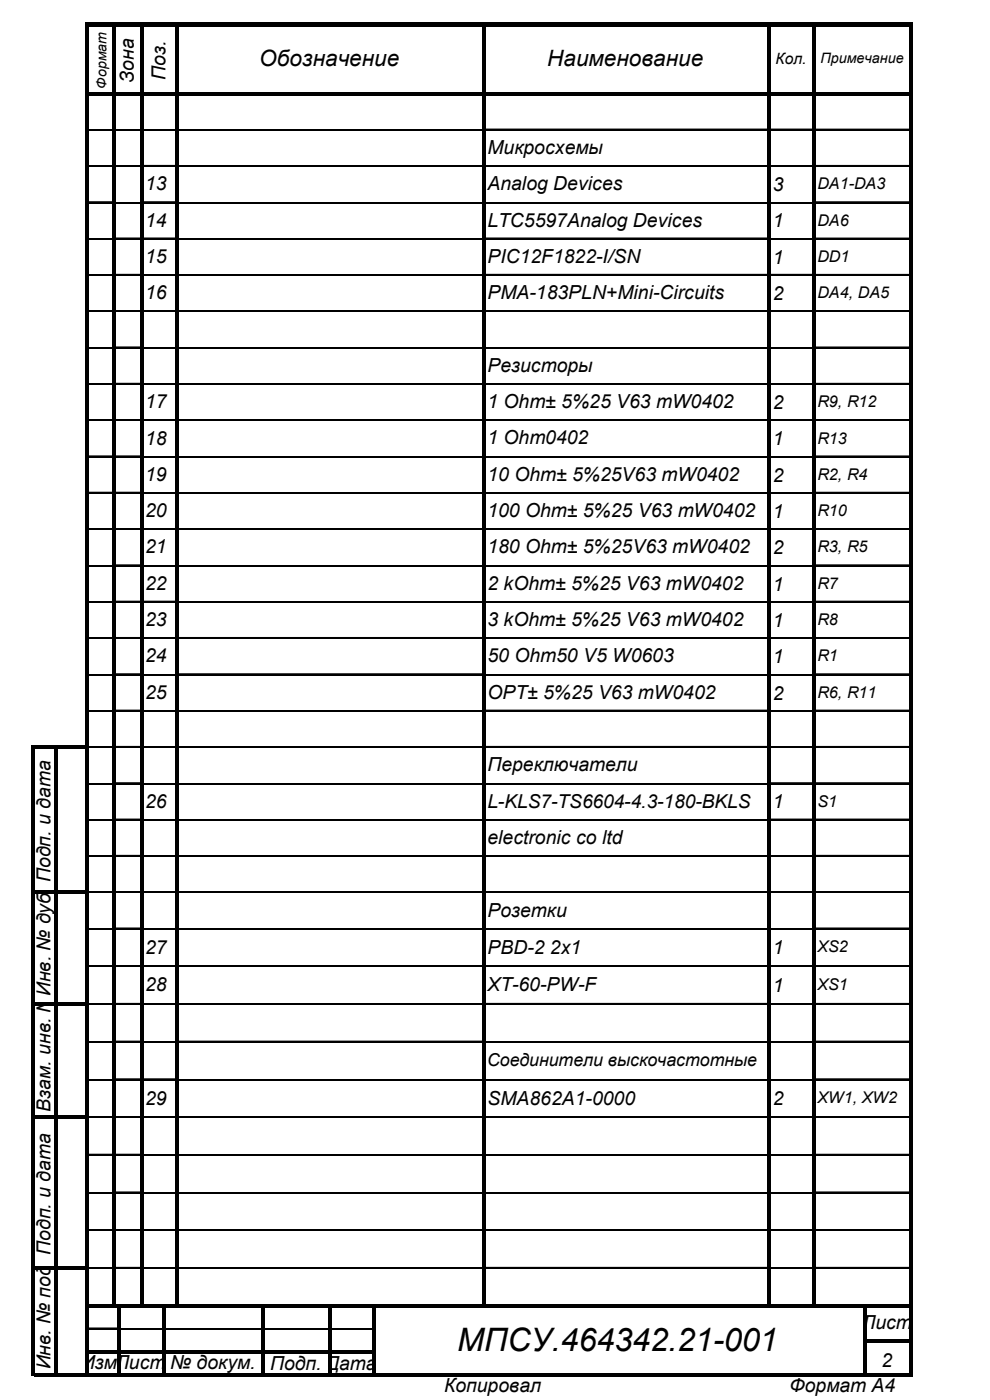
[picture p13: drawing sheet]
<svg xmlns="http://www.w3.org/2000/svg" width="216mm" height="306mm" viewBox="0 0 216 306" stroke-linecap="round" stroke-linejoin="round" font-family="sans-serif">
<defs><g id="words">
<text font-size="7.1" x="99.9" y="295.5">МПСУ.464342.21-001</text>
<g font-size="4.9">
<text x="56.7" y="14.4">Обозначение</text>
<text x="119.6" y="14.4">Наименование</text>
</g>
<g font-size="4.2">
<text x="36.2" y="17.5" transform="rotate(-90 36.2 17.5)">Поз.</text>
<text x="29.2" y="18.1" transform="rotate(-90 29.2 18.1)">Зона</text>
<text x="106.6" y="33.7">Микросхемы</text>
<text x="31.7" y="41.6">13</text>
<text x="106.6" y="41.6">Analog Devices</text>
<text x="169" y="41.8">3</text>
<text x="31.7" y="49.6">14</text>
<text x="106.6" y="49.6">LTC5597Analog Devices</text>
<text x="169" y="49.8">1</text>
<text x="31.7" y="57.5">15</text>
<text x="106.6" y="57.5">PIC12F1822-I/SN</text>
<text x="169" y="57.7">1</text>
<text x="31.7" y="65.5">16</text>
<text x="106.6" y="65.5">PMA-183PLN+Mini-Circuits</text>
<text x="169" y="65.6">2</text>
<text x="106.6" y="81.3">Резисторы</text>
<text x="31.7" y="89.3">17</text>
<text x="106.6" y="89.3">1 Ohm± 5%25 V63 mW0402</text>
<text x="169" y="89.5">2</text>
<text x="31.7" y="97.2">18</text>
<text x="106.6" y="97.2">1 Ohm0402</text>
<text x="169" y="97.4">1</text>
<text x="31.7" y="105.2">19</text>
<text x="106.6" y="105.2">10 Ohm± 5%25V63 mW0402</text>
<text x="169" y="105.4">2</text>
<text x="31.7" y="113.1">20</text>
<text x="106.6" y="113.1">100 Ohm± 5%25 V63 mW0402</text>
<text x="169" y="113.3">1</text>
<text x="31.7" y="121.1">21</text>
<text x="106.6" y="121.1">180 Ohm± 5%25V63 mW0402</text>
<text x="169" y="121.2">2</text>
<text x="31.7" y="129">22</text>
<text x="106.6" y="129">2 kOhm± 5%25 V63 mW0402</text>
<text x="169" y="129.2">1</text>
<text x="31.7" y="136.9">23</text>
<text x="106.6" y="136.9">3 kOhm± 5%25 V63 mW0402</text>
<text x="169" y="137.1">1</text>
<text x="31.7" y="144.9">24</text>
<text x="106.6" y="144.9">50 Ohm50 V5 W0603</text>
<text x="169" y="145.1">1</text>
<text x="31.7" y="152.8">25</text>
<text x="106.6" y="152.8">OPT± 5%25 V63 mW0402</text>
<text x="169" y="153">2</text>
<text x="106.6" y="168.7">Переключатели</text>
<text x="31.7" y="176.7">26</text>
<text x="106.6" y="176.7">L-KLS7-TS6604-4.3-180-BKLS</text>
<text x="169" y="176.8">1</text>
<text x="106.6" y="184.6">electronic co ltd</text>
<text x="106.6" y="200.5">Розетки</text>
<text x="31.7" y="208.6">27</text>
<text x="106.6" y="208.6">PBD-2 2x1</text>
<text x="169" y="208.8">1</text>
<text x="31.7" y="216.9">28</text>
<text x="106.6" y="216.9">XT-60-PW-F</text>
<text x="169" y="217">1</text>
<text x="11" y="243.2" transform="rotate(-90 11 243.2)">Взам. инв. №Инв. № дублПодп. и дата</text>
<text x="31.7" y="241.6">29</text>
<text x="106.6" y="241.6">SMA862A1-0000</text>
<text x="169" y="241.8">2</text>
<text x="11" y="274.5" transform="rotate(-90 11 274.5)">Подп. и дата</text>
<text x="188.5" y="290.8">Лист</text>
<text x="11" y="299.6" transform="rotate(-90 11 299.6)">Инв. № под</text>
<text x="17.7" y="299.5">Изм.Лист</text>
<text x="37.2" y="299.5">№ докум.</text>
<text x="59" y="299.7">Подп. Дата</text>
<text x="192.8" y="299">2</text>
<text x="97.1" y="304.5">Копировал</text>
<text x="172.6" y="304.5">Формат А4</text>
</g>
<text font-size="3.9" x="106.5" y="233.2">Соединители выскочастотные</text>
<g font-size="3.5">
<text x="178.7" y="41.4">DA1-DA3</text>
<text x="178.7" y="49.4">DA6</text>
<text x="178.7" y="57.3">DD1</text>
<text x="178.7" y="65.2">DA4, DA5</text>
<text x="178.7" y="89.1">R9, R12</text>
<text x="178.7" y="97">R13</text>
<text x="178.7" y="105">R2, R4</text>
<text x="178.7" y="112.9">R10</text>
<text x="178.7" y="120.8">R3, R5</text>
<text x="178.7" y="128.8">R7</text>
<text x="178.7" y="136.7">R8</text>
<text x="178.7" y="144.7">R1</text>
<text x="178.7" y="152.6">R6, R11</text>
<text x="178.7" y="176.4">S1</text>
<text x="178.7" y="208.4">XS2</text>
<text x="178.7" y="216.6">XS1</text>
<text x="178.7" y="241.3">XW1, XW2</text>
</g>
<text font-size="3.4" x="169.6" y="14.1">Кол.</text>
<g font-size="3.1">
<text x="179.4" y="13.8">Примечание</text>
<text x="23.3" y="19.4" transform="rotate(-90 23.3 19.4)">Формат</text>
</g>
</g></defs>
<g fill="none" stroke="#000" stroke-width=".35">
<path d="M19.3 28.4h5.2M19.3 36.4h5.2M25.2 28.4h5.4M25.2 36.4h5.4M31.3 28.4h7.1M31.3 36.4h7.1M39.1 28.4h66.3M39.1 36.4h66.3M106.1 28.4h61.7M106.1 36.4h61.7M168.5 36.4h9.2M168.5 28.4h9.2"/>
<path d="M178.4 28.4h20.4M178.4 36.4h20.4M19.3 44.3h5.2M19.3 52.2h5.2M25.2 44.3h5.4M25.2 52.2h5.4M31.3 52.2h7.1M31.3 44.3h7.1M39.1 44.3h66.3M39.1 52.2h66.3M106.1 44.3h61.7M106.1 52.2h61.7"/>
<path d="M168.5 44.3h9.2M168.5 52.2h9.2M178.4 52.2h20.4M178.4 44.3h20.4M19.3 60.2h5.2M19.3 68.1h5.2M19.3 76.1h5.2M25.2 60.2h5.4M25.2 68.1h5.4M25.2 76.1h5.4M31.3 60.2h7.1M31.3 68.1h7.1"/>
<path d="M31.3 76.1h7.1M39.1 60.2h66.3M39.1 68.1h66.3M39.1 76.1h66.3M106.1 60.2h61.7M106.1 68.1h61.7M106.1 76.1h61.7M168.5 60.2h9.2M168.5 68.1h9.2M168.5 76.1h9.2M178.4 60.2h20.4M178.4 68.1h20.4"/>
<path d="M178.4 76.1h20.4M19.3 84h5.2M19.3 92h5.2M19.3 99.9h5.2M25.2 84h5.4M25.2 92h5.4M25.2 99.9h5.4M31.3 84h7.1M31.3 92h7.1M31.3 99.9h7.1M39.1 84h66.3M39.1 92h66.3"/>
<path d="M39.1 99.9h66.3M106.1 84h61.7M106.1 92h61.7M106.1 99.9h61.7M168.5 84h9.2M168.5 92h9.2M168.5 99.9h9.2M178.4 84h20.4M178.4 92h20.4M178.4 99.9h20.4M19.3 107.8h5.2M19.3 115.8h5.2"/>
<path d="M25.2 107.8h5.4M25.2 115.8h5.4M31.3 107.8h7.1M31.3 115.8h7.1M39.1 107.8h66.3M39.1 115.8h66.3M106.1 107.8h61.7M106.1 115.8h61.7M168.5 107.8h9.2M168.5 115.8h9.2M178.4 107.8h20.4M178.4 115.8h20.4"/>
<path d="M19.3 123.7h5.2M19.3 131.7h5.2M19.3 139.6h5.2M25.2 123.7h5.4M25.2 131.7h5.4M25.2 139.6h5.4M31.3 123.7h7.1M31.3 131.7h7.1M31.3 139.6h7.1M39.1 123.7h66.3M39.1 131.7h66.3M39.1 139.6h66.3"/>
<path d="M106.1 123.7h61.7M106.1 131.7h61.7M106.1 139.6h61.7M168.5 123.7h9.2M168.5 131.7h9.2M168.5 139.6h9.2M178.4 131.7h20.4M178.4 139.6h20.4M178.4 123.7h20.4M19.3 147.6h5.2M19.3 155.5h5.2M25.2 147.6h5.4"/>
<path d="M25.2 155.5h5.4M31.3 147.6h7.1M31.3 155.5h7.1M39.1 147.6h66.3M39.1 155.5h66.3M106.1 147.6h61.7M106.1 155.5h61.7M168.5 147.6h9.2M168.5 155.5h9.2M178.4 155.5h20.4M178.4 147.6h20.4M19.3 163.4h5.2"/>
<path d="M19.3 171.4h5.2M19.3 179.3h5.2M25.2 163.4h5.4M25.2 171.4h5.4M25.2 179.3h5.4M31.3 163.4h7.1M31.3 171.4h7.1M31.3 179.3h7.1M39.1 163.4h66.3M39.1 171.4h66.3M39.1 179.3h66.3M106.1 163.4h61.7"/>
<path d="M106.1 171.4h61.7M106.1 179.3h61.7M168.5 163.4h9.2M168.5 171.4h9.2M168.5 179.3h9.2M178.4 163.5h20.4M178.4 171.4h20.4M178.4 179.3h20.4M19.3 187.3h5.2M19.3 195.2h5.2M25.2 187.3h5.4M25.2 195.2h5.4"/>
<path d="M31.3 187.3h7.1M31.3 195.2h7.1M39.1 187.3h66.3M39.1 195.2h66.3M106.1 187.3h61.7M106.1 195.2h61.7M168.5 187.3h9.2M168.5 195.2h9.2M178.4 187.3h20.4M178.4 195.2h20.4M19.3 203.2h5.2M19.3 211.4h5.2"/>
<path d="M19.3 219.7h5.2M25.2 203.2h5.4M25.2 211.4h5.4M25.2 219.7h5.4M31.3 203.2h7.1M31.3 211.4h7.1M31.3 219.7h7.1M39.1 203.2h66.3M39.1 211.4h66.3M39.1 219.7h66.3M106.1 203.2h61.7M106.1 211.4h61.7"/>
<path d="M106.1 219.7h61.7M168.5 203.2h9.2M168.5 211.4h9.2M168.5 219.7h9.2M178.4 203.2h20.4M178.4 219.7h20.4M178.4 211.4h20.4M19.3 227.9h5.2M19.3 236.2h5.2M25.2 227.9h5.4M25.2 236.2h5.4M31.3 227.9h7.1"/>
<path d="M31.3 236.2h7.1M39.1 227.9h66.3M39.1 236.2h66.3M106.1 227.9h61.7M106.1 236.2h61.7M168.5 227.9h9.2M168.5 236.2h9.2M178.4 227.9h20.4M178.4 236.2h20.4M19.3 244.4h5.2M19.3 252.7h5.2M25.2 244.4h5.4"/>
<path d="M25.2 252.7h5.4M31.3 244.4h7.1M31.3 252.7h7.1M39.1 244.4h66.3M39.1 252.7h66.3M106.1 244.4h61.7M106.1 252.7h61.7M168.5 244.4h9.2M168.5 252.7h9.2M178.4 244.4h20.4M178.4 252.7h20.4M19.3 260.9h5.2"/>
<path d="M19.3 269.2h5.2M19.3 277.4h5.2M25.2 260.9h5.4M25.2 269.2h5.4M25.2 277.4h5.4M31.3 260.9h7.1M31.3 269.2h7.1M31.3 277.4h7.1M39.1 260.9h66.3M39.1 269.2h66.3M39.1 277.4h66.3M106.1 260.9h61.7"/>
<path d="M106.1 269.2h61.7M106.1 277.4h61.7M168.5 260.9h9.2M168.5 269.2h9.2M168.5 277.4h9.2M178.4 260.9h20.4M178.4 269.2h20.4M178.4 277.4h20.4M19.3 290.7h6.3M26.3 290.7h9.3M36.3 290.7h20.9M57.9 290.7h13.9"/>
<path d="M72.5 290.7h8.9"/>
</g>
<g fill="none" stroke="#000" stroke-width=".22">
<path d="M31.3 36.2h7.1M106.1 28.2h61.7M168.5 28.2h9.2M178.4 28.2h20.4M178.4 36.2h20.4M19.3 44.1h5.2M25.2 52.1h5.4M31.3 52.1h7.1M31.3 44.1h7.1M106.1 52.1h61.7M178.4 44.1h20.4M178.4 52.1h20.4"/>
<path d="M25.2 60h5.4M25.2 68h5.4M25.2 75.9h5.4M106.1 60h61.7M168.5 60h9.2M168.5 68h9.2M178.4 60h20.4M178.4 68h20.4M178.4 75.9h20.4M19.3 91.8h5.2M19.3 99.7h5.2M25.2 83.8h5.4"/>
<path d="M25.2 91.8h5.4M25.2 99.7h5.4M178.4 83.8h20.4M178.4 91.8h20.4M178.4 99.7h20.4M19.3 107.7h5.2M25.2 107.7h5.4M25.2 115.6h5.4M178.4 107.7h20.4M178.4 115.6h20.4M25.2 123.6h5.4M25.2 131.5h5.4"/>
<path d="M25.2 139.4h5.4M31.3 131.5h7.1M39.1 139.4h66.3M178.4 123.6h20.4M178.4 131.5h20.4M178.4 139.4h20.4M25.2 147.4h5.4M25.2 155.3h5.4M39.1 147.4h66.3M106.1 155.3h61.7M178.4 147.4h20.4M178.4 155.3h20.4"/>
<path d="M25.2 163.3h5.4M25.2 171.2h5.4M25.2 179.2h5.4M106.1 163.3h61.7M168.5 171.2h9.2M168.5 179.2h9.2M178.4 163.3h20.4M178.4 171.2h20.4M178.4 179.2h20.4M25.2 187.1h5.4M25.2 195h5.4M178.4 187.1h20.4"/>
<path d="M178.4 195h20.4M25.2 203h5.4M25.2 211.2h5.4M25.2 219.5h5.4M106.1 219.5h61.7M168.5 211.2h9.2M178.4 203h20.4M178.4 211.2h20.4M178.4 219.5h20.4M25.2 227.7h5.4M25.2 236h5.4M31.3 236h7.1"/>
<path d="M39.1 227.7h66.3M178.4 227.7h20.4M178.4 236h20.4M19.3 252.5h5.2M25.2 244.2h5.4M25.2 252.5h5.4M178.4 244.2h20.4M178.4 252.5h20.4M25.2 260.7h5.4M25.2 269h5.4M25.2 277.2h5.4M106.1 277.2h61.7"/>
<path d="M178.4 260.7h20.4M178.4 269h20.4M178.4 277.2h20.4M19.3 290.5h6.3"/>
</g>
<g fill="#000">
<path d="M19.3 20.1h180.2v.7h-180.2z" fill-rule="evenodd"/>
<path d="M7.5 163.1h11.8v.7h-11.8z" fill-rule="evenodd"/>
<path d="M7.5 194.9h11.8v.7h-11.8z" fill-rule="evenodd"/>
<path d="M7.5 219.3h11.8v.7h-11.8z" fill-rule="evenodd"/>
<path d="M7.5 244.1h11.8v.7h-11.8z" fill-rule="evenodd"/>
<path d="M7.5 277.1h11.8v.6h-11.8z" fill-rule="evenodd"/>
<path d="M19.3 285.3h180.2v.7h-180.2z" fill-rule="evenodd"/>
<path d="M19.3 295.3h62.8v.7h-62.8z" fill-rule="evenodd"/>
<path d="M24.5 5.9h.7v280.1h-.7z" fill-rule="evenodd"/>
<path d="M30.6 5.9h.7v280.1h-.7z" fill-rule="evenodd"/>
<path d="M38.4 5.9h.7v280.1h-.7z" fill-rule="evenodd"/>
<path d="M105.4 5.9h.7v280.1h-.7z" fill-rule="evenodd"/>
<path d="M167.8 5.9h.7v280.1h-.7z" fill-rule="evenodd"/>
<path d="M177.7 5.9h.7v280.1h-.7z" fill-rule="evenodd"/>
<path d="M189.5 293h10v.7h-10z" fill-rule="evenodd"/>
<path d="M6.8 163.1h.7v138h-.7z" fill-rule="evenodd"/>
<path d="M7.5 300.4h192v.7h-192z" fill-rule="evenodd"/>
<path d="M11.8 163.8h.7v137.3h-.7z" fill-rule="evenodd"/>
<path d="M18.6 5.9h.7v295.2h-.7z" fill-rule="evenodd"/>
<path d="M25.6 286h.7v15.1h-.7z" fill-rule="evenodd"/>
<path d="M35.6 286h.7v15.1h-.7z" fill-rule="evenodd"/>
<path d="M57.2 286h.7v15.1h-.7z" fill-rule="evenodd"/>
<path d="M71.8 286h.7v15.1h-.7z" fill-rule="evenodd"/>
<path d="M81.4 286h.7v15.1h-.7z" fill-rule="evenodd"/>
<path d="M188.8 286h.7v15.1h-.7z" fill-rule="evenodd"/>
<path d="M198.8 5.9h.7v295.2h-.7z" fill-rule="evenodd"/>
</g>
<path d="M18.6 4.8h180.9v1.1h-180.9z" fill="#000"/>
<use href="#words"/>
</svg>
